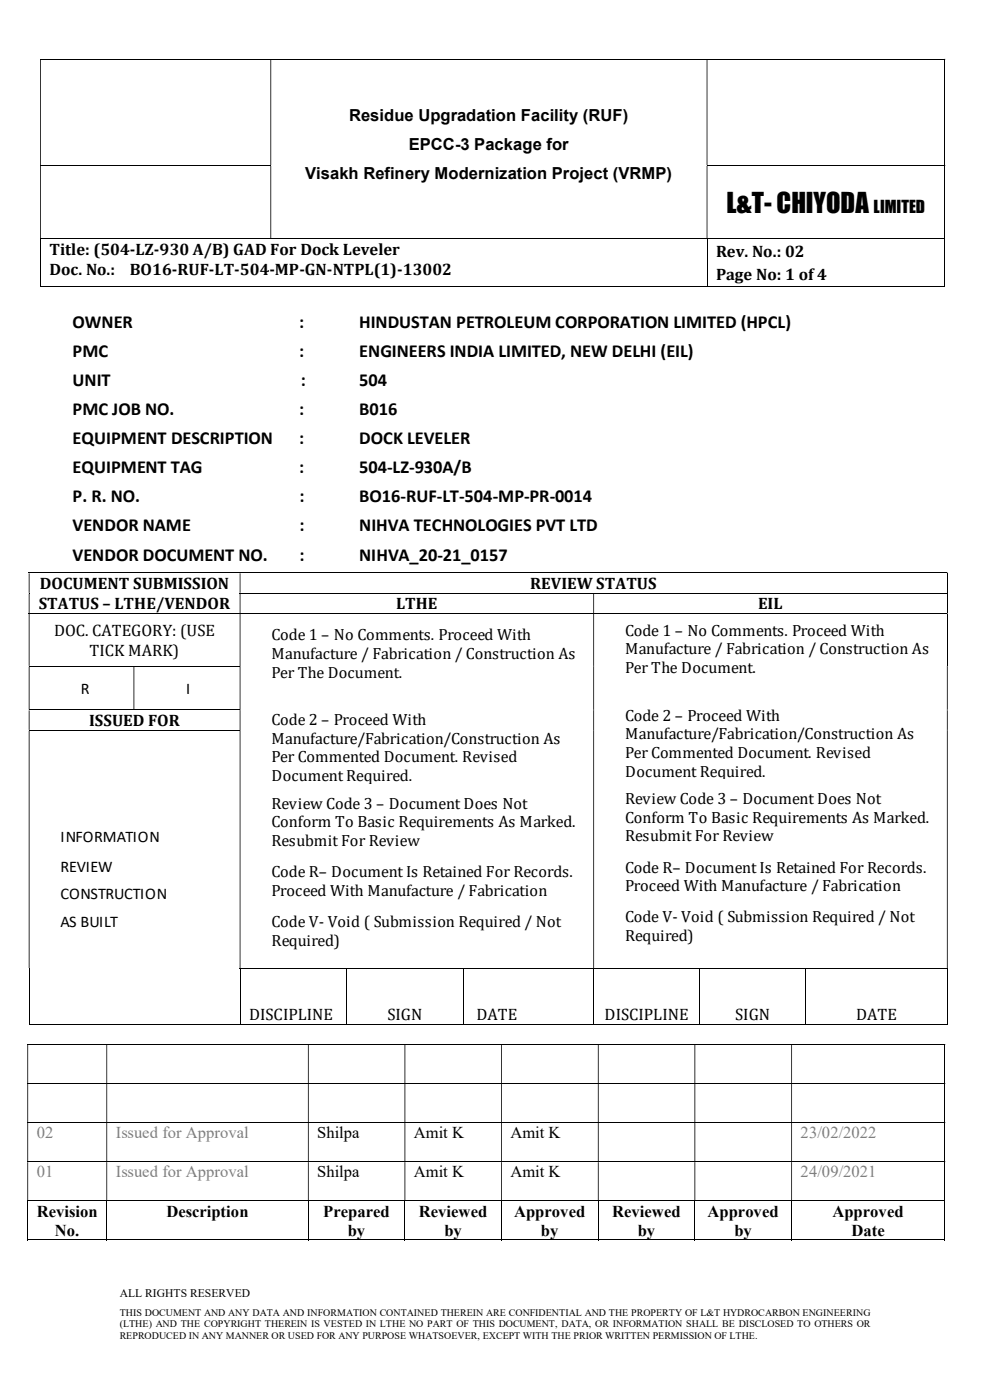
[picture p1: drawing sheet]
<svg xmlns="http://www.w3.org/2000/svg" width="210mm" height="297mm" viewBox="0 0 210 297" stroke-linecap="round" stroke-linejoin="round" font-family="sans-serif">
<defs><g id="words">
<text font-size="5.6" x="154.1" y="45.1">L&amp;T- CHIYODA</text>
<g font-size="3.9">
<text x="15.4" y="69.6">OWNER</text>
<text x="63.5" y="69.6">:</text>
<text x="76.2" y="69.6">HINDUSTAN PETROLEUM CORPORATION LIMITED (HPCL)</text>
<text x="15.4" y="75.7">PMC</text>
<text x="63.5" y="75.7">:</text>
<text x="76.2" y="75.7">ENGINEERS INDIA LIMITED, NEW DELHI (EIL)</text>
<text x="15.4" y="81.9">UNIT</text>
<text x="63.8" y="81.9">:</text>
<text x="76.2" y="81.9">504</text>
<text x="15.4" y="88.1">PMC JOB NO.</text>
<text x="63.5" y="88.1">:</text>
<text x="76.2" y="88.1">B016</text>
<text x="15.4" y="94.2">EQUIPMENT DESCRIPTION</text>
<text x="63.5" y="94.2">:</text>
<text x="76.2" y="94.2">DOCK LEVELER</text>
<text x="15.4" y="100.4">EQUIPMENT TAG</text>
<text x="63.5" y="100.4">:</text>
<text x="76.2" y="100.4">504-LZ-930A/B</text>
<text x="15.4" y="106.6">P. R. NO.</text>
<text x="63.5" y="106.6">:</text>
<text x="76.2" y="106.6">BO16-RUF-LT-504-MP-PR-0014</text>
<text x="15.4" y="112.7">VENDOR NAME</text>
<text x="63.5" y="112.7">:</text>
<text x="76.2" y="112.7">NIHVA TECHNOLOGIES PVT LTD</text>
<text x="15.4" y="118.9">VENDOR DOCUMENT NO.</text>
<text x="63.5" y="118.9">:</text>
<text x="76.2" y="118.9">NIHVA_20-21_0157</text>
</g>
<g font-size="3.5">
<text x="74.1" y="25.7">Residue Upgradation Facility (RUF)</text>
<text x="86.7" y="31.8">EPCC-3 Package for</text>
<text x="64.8" y="37.9">Visakh Refinery Modernization Project (VRMP)</text>
<text x="185.3" y="45.1">LIMITED</text>
<text x="10.5" y="54.1">Title: (504-LZ-930 A/B) GAD For Dock Leveler</text>
<text x="10.5" y="58.3">Doc. No.:</text>
<text x="27.5" y="58.3">BO16-RUF-LT-504-MP-GN-NTPL(1)-13002</text>
<text x="151.9" y="54.6">Rev. No.: 02</text>
<text x="151.9" y="59.3">Page No: 1 of 4</text>
<text x="8.5" y="125.1">DOCUMENT SUBMISSION</text>
<text x="112.5" y="125">REVIEW STATUS</text>
<text x="8.2" y="129.2">STATUS – LTHE/VENDOR</text>
<text x="84" y="129.3">LTHE</text>
<text x="160.8" y="129.3">EIL</text>
<text x="11.5" y="135">DOC. CATEGORY: (USE</text>
<text x="19" y="139.1">TICK MARK)</text>
<text x="18.9" y="154.1">ISSUED FOR</text>
<text x="12.8" y="190.8">CONSTRUCTION</text>
<text x="12.8" y="196.6">AS BUILT</text>
<text x="52.8" y="216.5">DISCIPLINE</text>
<text x="82.2" y="216.5">SIGN</text>
<text x="101.1" y="216.5">DATE</text>
<text x="128.3" y="216.5">DISCIPLINE</text>
<text x="155.9" y="216.5">SIGN</text>
<text x="181.6" y="216.5">DATE</text>
<text x="67.3" y="241.4">Shilpa</text>
<text x="87.8" y="241.4">Amit K</text>
<text x="108.3" y="241.4">Amit K</text>
<text x="67.3" y="249.7">Shilpa</text>
<text x="87.8" y="249.7">Amit K</text>
<text x="108.3" y="249.7">Amit K</text>
<text x="7.8" y="258.1">Revision</text>
<text x="11.6" y="262.1">No.</text>
<text x="35.3" y="258.1">Description</text>
<text x="68.6" y="258.1">Prepared</text>
<text x="73.8" y="262.1">by</text>
<text x="88.9" y="258.1">Reviewed</text>
<text x="94.3" y="262.1">by</text>
<text x="109.1" y="258.1">Approved</text>
<text x="114.8" y="262.1">by</text>
<text x="129.9" y="258.1">Reviewed</text>
<text x="135.3" y="262.1">by</text>
<text x="150.1" y="258.1">Approved</text>
<text x="155.8" y="262.1">by</text>
<text x="176.6" y="258.1">Approved</text>
<text x="180.6" y="262.1">Date</text>
</g>
<g font-size="3.5" fill="#7f7f7f">
<text x="7.8" y="241.4">02</text>
<text x="24.6" y="241.4">Issued for Approval</text>
<text x="169.8" y="241.4">23/02/2022</text>
<text x="7.8" y="249.7">01</text>
<text x="24.6" y="249.7">Issued for Approval</text>
<text x="169.8" y="249.7">24/09/2021</text>
</g>
<g font-size="3.4">
<text x="57.6" y="135.8">Code 1 – No Comments. Proceed With</text>
<text x="132.6" y="134.8">Code 1 – No Comments. Proceed With</text>
<text x="57.6" y="139.8">Manufacture / Fabrication / Construction As</text>
<text x="57.6" y="143.8">Per The Document.</text>
<text x="132.6" y="138.8">Manufacture / Fabrication / Construction As</text>
<text x="132.6" y="142.8">Per The Document.</text>
<text x="17.1" y="147.2">R</text>
<text x="39.5" y="147.2">I</text>
<text x="57.6" y="153.8">Code 2 – Proceed With</text>
<text x="132.6" y="152.9">Code 2 – Proceed With</text>
<text x="57.6" y="157.8">Manufacture/Fabrication/Construction As</text>
<text x="57.6" y="161.8">Per Commented Document. Revised</text>
<text x="132.6" y="156.8">Manufacture/Fabrication/Construction As</text>
<text x="132.6" y="160.8">Per Commented Document. Revised</text>
<text x="57.6" y="165.7">Document Required.</text>
<text x="132.6" y="164.8">Document Required.</text>
<text x="57.6" y="171.5">Review Code 3 – Document Does Not</text>
<text x="132.6" y="170.6">Review Code 3 – Document Does Not</text>
<text x="12.9" y="178.6">INFORMATION</text>
<text x="57.6" y="175.5">Conform To Basic Requirements As Marked.</text>
<text x="57.6" y="179.5">Resubmit For Review</text>
<text x="132.6" y="174.5">Conform To Basic Requirements As Marked.</text>
<text x="132.6" y="178.5">Resubmit For Review</text>
<text x="12.9" y="185">REVIEW</text>
<text x="132.6" y="185.1">Code R– Document Is Retained For Records.</text>
<text x="57.6" y="186.1">Code R– Document Is Retained For Records.</text>
<text x="57.6" y="190.1">Proceed With Manufacture / Fabrication</text>
<text x="132.6" y="189.1">Proceed With Manufacture / Fabrication</text>
<text x="57.6" y="196.7">Code V- Void ( Submission Required / Not</text>
<text x="132.6" y="195.7">Code V- Void ( Submission Required / Not</text>
<text x="57.6" y="200.7">Required)</text>
<text x="132.6" y="199.7">Required)</text>
</g>
<text font-size="2.5" x="25.4" y="275.2">ALL RIGHTS RESERVED</text>
<g font-size="2.1">
<text x="25.4" y="279.1">THIS DOCUMENT AND ANY DATA AND INFORMATION CONTAINED THEREIN ARE CONFIDENTIAL AND THE PROPERTY OF L&amp;T HYDROCARBON ENGINEERING</text>
<text x="25.4" y="281.6">(LTHE) AND THE COPYRIGHT THEREIN IS VESTED IN LTHE NO PART OF THIS DOCUMENT, DATA, OR INFORMATION SHALL BE DISCLOSED TO OTHERS OR</text>
<text x="25.4" y="284">REPRODUCED IN ANY MANNER OR USED FOR ANY PURPOSE WHATSOEVER, EXCEPT WITH THE PRIOR WRITTEN PERMISSION OF LTHE.</text>
</g>
</g></defs>
<g fill="none" stroke="#000" stroke-width=".21">
<path d="M8.5 12.6h191.9M200.4 12.7v22.3M8.5 35.1h48.9M149.9 35.1h50.5M200.4 35.2v15.4M8.5 50.7h191.9M8.6 50.8v10M150 50.8v10M200.4 50.8v10M8.5 60.7h141.4M150.1 60.7h50.3M6.1 121.5h194.8"/>
<path d="M50.8 125.9h150.1M201 121.6v4.2M201 125.9v4.2"/>
</g>
<g fill="#000">
<path d="M200.4 12.5h.1v.2h-.1zM8.5 12.7h.2v22.3h-.2zM57.4 12.7h.1v22.3h-.1zM149.9 12.7h.2v22.3h-.2z" fill-rule="evenodd"/>
<path d="M200.4 35h.1v.2h-.1zM8.5 35.2h.2v15.4h-.2zM57.4 35.2h.1v15.4h-.1zM149.9 35.2h.2v15.4h-.2z" fill-rule="evenodd"/>
<path d="M200.9 121.5h.1v.1h-.1zM6.1 121.6h.2v4.2h-.2zM50.8 121.6h.2v4.2h-.2z" fill-rule="evenodd"/>
<path d="M200.9 125.8h.1v.1h-.1zM6.1 125.9h.2v4.2h-.2zM50.8 125.9h.2v4.2h-.2zM125.9 125.9h.1v4.2h-.1z" fill-rule="evenodd"/>
</g>
<path d="M57.4 35h.1v.2h-.1zM200.4 50.6h.1v.2h-.1zM200.4 60.6h.1v.2h-.1zM6.1 125.8h.2v.1h-.2z" fill="#000"/>
<g fill="#fff">
<path d="M52.8 131.2h72.3v14.8h-72.3z" fill-rule="evenodd"/>
<path d="M52.8 149.8h72.3v17.2h-72.3z" fill-rule="evenodd"/>
<path d="M52.8 167h72.3v14.5h-72.3z" fill-rule="evenodd"/>
<path d="M52.8 181.5h72.3v10.6h-72.3z" fill-rule="evenodd"/>
<path d="M52.8 192.1h72.3v10.6h-72.3z" fill-rule="evenodd"/>
<path d="M127.8 130.3h72.3v14.8h-72.3z" fill-rule="evenodd"/>
<path d="M127.8 148.8h72.3v17.2h-72.3z" fill-rule="evenodd"/>
<path d="M127.8 166h72.3v14.6h-72.3z" fill-rule="evenodd"/>
<path d="M127.8 180.6h71.2v10.5h-71.2z" fill-rule="evenodd"/>
<path d="M127.8 191.1h72.3v10.6h-72.3z" fill-rule="evenodd"/>
</g>
<path d="M6.1 130.2h194.8M201 130.3v11" fill="none" stroke="#000" stroke-width=".21"/>
<path d="M200.9 130.1h.1v.2h-.1zM6.1 130.3h.2v11h-.2zM50.8 130.3h.2v11h-.2zM125.9 130.3h.1v11h-.1z" fill-rule="evenodd" fill="#000"/>
<path d="M12.4 141.9h9.8v8.2h-9.8z" fill="#fff"/>
<path d="M34.8 141.9h9.7v8.2h-9.7z" fill-rule="evenodd" fill="#fff"/>
<path d="M6.1 141.4h44.7M6.1 150.6h44.7" fill="none" stroke="#000" stroke-width=".21"/>
<g fill="#000">
<path d="M50.8 141.3h.2v.1h-.2zM125.9 141.3h.1v.1h-.1zM200.9 141.3h.1v.1h-.1zM6.1 141.4h.2v9.1h-.2zM28.3 141.4h.2v9.1h-.2z" fill-rule="evenodd"/>
<path d="M50.8 141.4h.2v9.1h-.2zM125.9 141.4h.1v9.1h-.1zM200.9 141.4h.1v9.1h-.1z" fill-rule="evenodd"/>
<path d="M50.8 150.5h.2v.2h-.2zM125.9 150.5h.1v.2h-.1zM200.9 150.5h.1v.2h-.1zM6.1 150.7h.2v4.2h-.2z" fill-rule="evenodd"/>
<path d="M50.8 150.7h.2v4.2h-.2zM125.9 150.7h.1v4.2h-.1zM200.9 150.7h.1v4.2h-.1z" fill-rule="evenodd"/>
</g>
<g fill="#fff">
<path d="M8.1 174h31.2v6.6h-31.2z" fill-rule="evenodd"/>
<path d="M8.1 186.6h32v5.9h-32z" fill-rule="evenodd"/>
<path d="M8.1 192.5h32v5.8h-32z" fill-rule="evenodd"/>
</g>
<path d="M8.1 180.6h28.3v6.1h-28.3z" fill="#fff"/>
<g fill="none" stroke="#000" stroke-width=".21">
<path d="M6.1 154.9h44.7M6.1 217.3h44.7M6.2 205.5v11.9M50.8 205.4h150.1M50.9 205.5v11.9M51 217.3h22.3M73.4 205.5v11.9M73.5 217.3h24.8M98.4 205.5v11.9M98.5 217.3h27.4M125.9 205.5v11.9M126 217.3h22.3"/>
<path d="M148.4 205.5v11.9M148.5 217.3h22.4M170.9 205.5v11.9M171 217.3h29.9M201 205.5v11.9M5.8 221.6h194.6M5.8 229.9h194.6M5.8 238.2h194.6M200.4 221.7v8.1M200.4 230v8.1M200.4 238.3v8.1M5.8 246.5h194.6"/>
<path d="M5.8 254.7h194.6M5.9 254.8v8.3M22.6 254.8v8.3M65.4 254.8v8.3M85.9 254.8v8.3M106.4 254.8v8.3M126.9 254.8v8.3M147.4 254.8v8.3M167.9 254.8v8.3M200.4 246.5v8.1M200.4 254.8v8.3M5.8 263h16.8"/>
<path d="M22.7 263h42.6M65.5 263h20.3M86 263h20.3M106.5 263h20.3M127 263h20.3M147.5 263h20.4M168 263h32.4"/>
</g>
<g fill="#000">
<path d="M50.8 154.9h.2v.1h-.2zM125.9 154.9h.1v.1h-.1zM200.9 154.9h.1v.1h-.1zM6.1 155h.2v50.4h-.2z" fill-rule="evenodd"/>
<path d="M50.8 155h.2v50.4h-.2zM125.9 155h.1v50.4h-.1zM200.9 155h.1v50.4h-.1z" fill-rule="evenodd"/>
<path d="M200.4 221.5h.1v.2h-.1zM5.8 221.7h.2v8.1h-.2zM22.6 221.7h.1v8.1h-.1zM65.3 221.7h.2v8.1h-.2zM85.8 221.7h.2v8.1h-.2zM106.3 221.7h.2v8.1h-.2zM126.8 221.7h.2v8.1h-.2zM147.3 221.7h.2v8.1h-.2zM167.9 221.7h.1v8.1h-.1z" fill-rule="evenodd"/>
<path d="M200.4 229.8h.1v.2h-.1zM5.8 230h.2v8.1h-.2zM22.6 230h.1v8.1h-.1zM65.3 230h.2v8.1h-.2zM85.8 230h.2v8.1h-.2zM106.3 230h.2v8.1h-.2zM126.8 230h.2v8.1h-.2zM147.3 230h.2v8.1h-.2zM167.9 230h.1v8.1h-.1z" fill-rule="evenodd"/>
<path d="M200.4 238.1h.1v.2h-.1zM5.8 238.3h.2v8.1h-.2zM22.6 238.3h.1v8.1h-.1zM65.3 238.3h.2v8.1h-.2zM85.8 238.3h.2v8.1h-.2zM106.3 238.3h.2v8.1h-.2zM126.8 238.3h.2v8.1h-.2zM147.3 238.3h.2v8.1h-.2zM167.9 238.3h.1v8.1h-.1z" fill-rule="evenodd"/>
<path d="M200.4 246.4h.1v.1h-.1zM5.8 246.5h.2v8.1h-.2zM22.6 246.5h.1v8.1h-.1zM65.3 246.5h.2v8.1h-.2zM85.8 246.5h.2v8.1h-.2zM106.3 246.5h.2v8.1h-.2zM126.8 246.5h.2v8.1h-.2zM147.3 246.5h.2v8.1h-.2zM167.9 246.5h.1v8.1h-.1z" fill-rule="evenodd"/>
</g>
<path d="M6.1 205.4h.2v.1h-.2zM200.9 205.4h.1v.1h-.1zM200.9 217.3h.1v.1h-.1zM200.4 254.6h.1v.2h-.1zM200.4 262.9h.1v.2h-.1z" fill="#000"/>
<use href="#words"/>
</svg>
